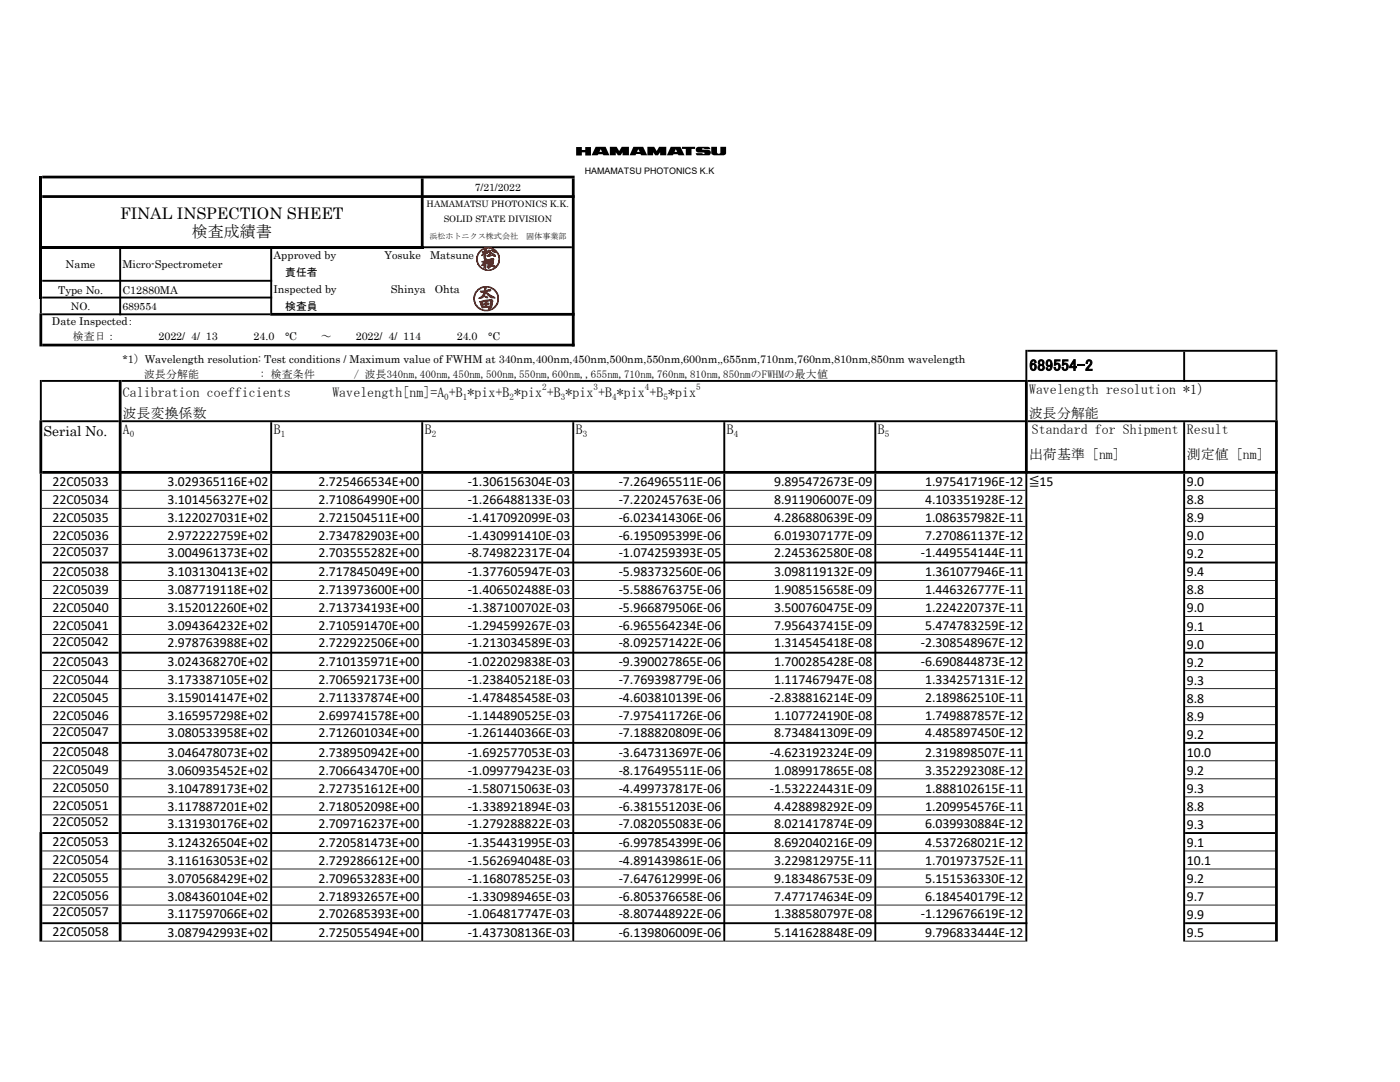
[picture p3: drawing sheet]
<svg xmlns="http://www.w3.org/2000/svg" width="279mm" height="216mm" viewBox="0 0 279 216" stroke-linecap="round" stroke-linejoin="round" font-family="sans-serif">
<defs><g id="words">
<g font-size="3.2">
<text x="24" y="43.6">FINAL INSPECTION SHEET</text>
<text x="38.3" y="47.3">検査成績書</text>
<text x="205.4" y="74">689554-2</text>
</g>
<g font-size="2.8">
<text x="24.5" y="79.2">Calibration coefficients　　　Wavelength[nm]=A +B *pix+B *pix +B *pix +B *pix +B *pix</text>
<text x="24.5" y="83.4">波長変換係数</text>
<text x="205.4" y="78.6">Wavelength resolution *1）</text>
<text x="205.4" y="83.4">波長分解能</text>
<text x="8.7" y="87">Serial No.</text>
<text x="24.5" y="86.7">A</text>
<text x="54.7" y="86.7">B</text>
<text x="84.8" y="86.7">B</text>
<text x="114.9" y="86.7">B</text>
<text x="145.1" y="86.7">B</text>
<text x="175.2" y="86.7">B</text>
<text x="205.9" y="86.7">Standard for Shipment Result</text>
<text x="205.4" y="91.6">出荷基準 [nm]</text>
<text x="236.9" y="91.6">測定値 [nm]</text>
<text x="10.5" y="96.9">22C05033</text>
<text x="10.5" y="100.5">22C05034</text>
<text x="33.4" y="97">3.029365116E+02</text>
<text x="33.4" y="100.6">3.101456327E+02</text>
<text x="63.5" y="97">2.725466534E+00</text>
<text x="63.5" y="100.6">2.710864990E+00</text>
<text x="93.3" y="97">-1.306156304E-03</text>
<text x="93.3" y="100.6">-1.266488133E-03</text>
<text x="123.5" y="97">-7.264965511E-06</text>
<text x="123.5" y="100.6">-7.220245763E-06</text>
<text x="154.5" y="97">9.895472673E-09</text>
<text x="154.5" y="100.6">8.911906007E-09</text>
<text x="184.6" y="97">1.975417196E-12</text>
<text x="184.6" y="100.6">4.103351928E-12</text>
<text x="205.4" y="97">≦15</text>
<text x="236.9" y="97">9.0</text>
<text x="236.9" y="100.6">8.8</text>
<text x="10.5" y="104.1">22C05035</text>
<text x="10.5" y="107.7">22C05036</text>
<text x="33.4" y="104.2">3.122027031E+02</text>
<text x="33.4" y="107.8">2.972222759E+02</text>
<text x="63.5" y="104.2">2.721504511E+00</text>
<text x="63.5" y="107.8">2.734782903E+00</text>
<text x="93.3" y="104.2">-1.417092099E-03</text>
<text x="93.3" y="107.8">-1.430991410E-03</text>
<text x="123.5" y="104.2">-6.023414306E-06</text>
<text x="123.5" y="107.8">-6.195095399E-06</text>
<text x="154.5" y="104.2">4.286880639E-09</text>
<text x="154.5" y="107.8">6.019307177E-09</text>
<text x="184.6" y="104.2">1.086357982E-11</text>
<text x="184.6" y="107.8">7.270861137E-12</text>
<text x="236.9" y="104.2">8.9</text>
<text x="236.9" y="107.8">9.0</text>
<text x="10.5" y="110.9">22C05037</text>
<text x="33.4" y="111.2">3.004961373E+02</text>
<text x="63.5" y="111.2">2.703555282E+00</text>
<text x="93.3" y="111.2">-8.749822317E-04</text>
<text x="123.5" y="111.2">-1.074259393E-05</text>
<text x="154.5" y="111.2">2.245362580E-08</text>
<text x="183.8" y="111.2">-1.449554144E-11</text>
<text x="236.9" y="111.4">9.2</text>
<text x="10.5" y="114.9">22C05038</text>
<text x="10.5" y="118.5">22C05039</text>
<text x="33.4" y="115">3.103130413E+02</text>
<text x="33.4" y="118.6">3.087719118E+02</text>
<text x="63.5" y="115">2.717845049E+00</text>
<text x="63.5" y="118.6">2.713973600E+00</text>
<text x="93.3" y="115">-1.377605947E-03</text>
<text x="93.3" y="118.6">-1.406502488E-03</text>
<text x="123.5" y="115">-5.983732560E-06</text>
<text x="123.5" y="118.6">-5.588676375E-06</text>
<text x="154.5" y="115">3.098119132E-09</text>
<text x="154.5" y="118.6">1.908515658E-09</text>
<text x="184.6" y="115">1.361077946E-11</text>
<text x="184.6" y="118.6">1.446326777E-11</text>
<text x="236.9" y="115">9.4</text>
<text x="236.9" y="118.6">8.8</text>
<text x="10.5" y="122.1">22C05040</text>
<text x="10.5" y="125.7">22C05041</text>
<text x="33.4" y="122.2">3.152012260E+02</text>
<text x="33.4" y="125.8">3.094364232E+02</text>
<text x="63.5" y="122.2">2.713734193E+00</text>
<text x="63.5" y="125.8">2.710591470E+00</text>
<text x="93.3" y="122.2">-1.387100702E-03</text>
<text x="93.3" y="125.8">-1.294599267E-03</text>
<text x="123.5" y="122.2">-5.966879506E-06</text>
<text x="123.5" y="125.8">-6.965564234E-06</text>
<text x="154.5" y="122.2">3.500760475E-09</text>
<text x="154.5" y="125.8">7.956437415E-09</text>
<text x="184.6" y="122.2">1.224220737E-11</text>
<text x="184.6" y="125.8">5.474783259E-12</text>
<text x="236.9" y="122.2">9.0</text>
<text x="236.9" y="125.8">9.1</text>
<text x="10.5" y="128.9">22C05042</text>
<text x="33.4" y="129.2">2.978763988E+02</text>
<text x="63.5" y="129.2">2.722922506E+00</text>
<text x="93.3" y="129.2">-1.213034589E-03</text>
<text x="123.5" y="129.2">-8.092571422E-06</text>
<text x="154.5" y="129.2">1.314545418E-08</text>
<text x="183.8" y="129.2">-2.308548967E-12</text>
<text x="236.9" y="129.4">9.0</text>
<text x="10.5" y="132.9">22C05043</text>
<text x="10.5" y="136.5">22C05044</text>
<text x="33.4" y="133">3.024368270E+02</text>
<text x="33.4" y="136.6">3.173387105E+02</text>
<text x="63.5" y="133">2.710135971E+00</text>
<text x="63.5" y="136.6">2.706592173E+00</text>
<text x="93.3" y="133">-1.022029838E-03</text>
<text x="93.3" y="136.6">-1.238405218E-03</text>
<text x="123.5" y="133">-9.390027865E-06</text>
<text x="123.5" y="136.6">-7.769398779E-06</text>
<text x="154.5" y="133">1.700285428E-08</text>
<text x="154.5" y="136.6">1.117467947E-08</text>
<text x="183.8" y="133">-6.690844873E-12</text>
<text x="184.6" y="136.6">1.334257131E-12</text>
<text x="236.9" y="133">9.2</text>
<text x="236.9" y="136.6">9.3</text>
<text x="10.5" y="140.1">22C05045</text>
<text x="10.5" y="143.7">22C05046</text>
<text x="33.4" y="140.2">3.159014147E+02</text>
<text x="33.4" y="143.8">3.165957298E+02</text>
<text x="63.5" y="140.2">2.711337874E+00</text>
<text x="63.5" y="143.8">2.699741578E+00</text>
<text x="93.3" y="140.2">-1.478485458E-03</text>
<text x="93.3" y="143.8">-1.144890525E-03</text>
<text x="123.5" y="140.2">-4.603810139E-06</text>
<text x="123.5" y="143.8">-7.975411726E-06</text>
<text x="153.6" y="140.2">-2.838816214E-09</text>
<text x="154.5" y="143.8">1.107724190E-08</text>
<text x="184.6" y="140.2">2.189862510E-11</text>
<text x="184.6" y="143.8">1.749887857E-12</text>
<text x="236.9" y="140.2">8.8</text>
<text x="236.9" y="143.8">8.9</text>
<text x="10.5" y="146.9">22C05047</text>
<text x="33.4" y="147.2">3.080533958E+02</text>
<text x="63.5" y="147.2">2.712601034E+00</text>
<text x="93.3" y="147.2">-1.261440366E-03</text>
<text x="123.5" y="147.2">-7.188820809E-06</text>
<text x="154.5" y="147.2">8.734841309E-09</text>
<text x="184.6" y="147.2">4.485897450E-12</text>
<text x="236.9" y="147.4">9.2</text>
<text x="10.5" y="150.9">22C05048</text>
<text x="10.5" y="154.5">22C05049</text>
<text x="33.4" y="151">3.046478073E+02</text>
<text x="33.4" y="154.6">3.060935452E+02</text>
<text x="63.5" y="151">2.738950942E+00</text>
<text x="63.5" y="154.6">2.706643470E+00</text>
<text x="93.3" y="151">-1.692577053E-03</text>
<text x="93.3" y="154.6">-1.099779423E-03</text>
<text x="123.5" y="151">-3.647313697E-06</text>
<text x="123.5" y="154.6">-8.176495511E-06</text>
<text x="153.6" y="151">-4.623192324E-09</text>
<text x="154.5" y="154.6">1.089917865E-08</text>
<text x="184.6" y="151">2.319898507E-11</text>
<text x="184.6" y="154.6">3.352292308E-12</text>
<text x="236.9" y="151">10.0</text>
<text x="236.9" y="154.6">9.2</text>
<text x="10.5" y="158.1">22C05050</text>
<text x="10.5" y="161.7">22C05051</text>
<text x="33.4" y="158.2">3.104789173E+02</text>
<text x="33.4" y="161.8">3.117887201E+02</text>
<text x="63.5" y="158.2">2.727351612E+00</text>
<text x="63.5" y="161.8">2.718052098E+00</text>
<text x="93.3" y="158.2">-1.580715063E-03</text>
<text x="93.3" y="161.8">-1.338921894E-03</text>
<text x="123.5" y="158.2">-4.499737817E-06</text>
<text x="123.5" y="161.8">-6.381551203E-06</text>
<text x="153.6" y="158.2">-1.532224431E-09</text>
<text x="154.5" y="161.8">4.428898292E-09</text>
<text x="184.6" y="158.2">1.888102615E-11</text>
<text x="184.6" y="161.8">1.209954576E-11</text>
<text x="236.9" y="158.2">9.3</text>
<text x="236.9" y="161.8">8.8</text>
<text x="10.5" y="164.8">22C05052</text>
<text x="33.4" y="165.1">3.131930176E+02</text>
<text x="63.5" y="165.1">2.709716237E+00</text>
<text x="93.3" y="165.1">-1.279288822E-03</text>
<text x="123.5" y="165.1">-7.082055083E-06</text>
<text x="154.5" y="165.1">8.021417874E-09</text>
<text x="184.6" y="165.1">6.039930884E-12</text>
<text x="236.9" y="165.4">9.3</text>
<text x="10.5" y="168.9">22C05053</text>
<text x="10.5" y="172.5">22C05054</text>
<text x="33.4" y="169">3.124326504E+02</text>
<text x="33.4" y="172.6">3.116163053E+02</text>
<text x="63.5" y="169">2.720581473E+00</text>
<text x="63.5" y="172.6">2.729286612E+00</text>
<text x="93.3" y="169">-1.354431995E-03</text>
<text x="93.3" y="172.6">-1.562694048E-03</text>
<text x="123.5" y="169">-6.997854399E-06</text>
<text x="123.5" y="172.6">-4.891439861E-06</text>
<text x="154.5" y="169">8.692040216E-09</text>
<text x="154.5" y="172.6">3.229812975E-11</text>
<text x="184.6" y="169">4.537268021E-12</text>
<text x="184.6" y="172.6">1.701973752E-11</text>
<text x="236.9" y="169">9.1</text>
<text x="236.9" y="172.6">10.1</text>
<text x="10.5" y="176.1">22C05055</text>
<text x="10.5" y="179.7">22C05056</text>
<text x="33.4" y="176.1">3.070568429E+02</text>
<text x="33.4" y="179.7">3.084360104E+02</text>
<text x="63.5" y="176.1">2.709653283E+00</text>
<text x="63.5" y="179.7">2.718932657E+00</text>
<text x="93.3" y="176.1">-1.168078525E-03</text>
<text x="93.3" y="179.7">-1.330989465E-03</text>
<text x="123.5" y="176.1">-7.647612999E-06</text>
<text x="123.5" y="179.7">-6.805376658E-06</text>
<text x="154.5" y="176.1">9.183486753E-09</text>
<text x="154.5" y="179.7">7.477174634E-09</text>
<text x="184.6" y="176.1">5.151536330E-12</text>
<text x="184.6" y="179.7">6.184540179E-12</text>
<text x="236.9" y="176.2">9.2</text>
<text x="236.9" y="179.8">9.7</text>
<text x="10.5" y="182.8">22C05057</text>
<text x="33.4" y="183.1">3.117597066E+02</text>
<text x="63.5" y="183.1">2.702685393E+00</text>
<text x="93.3" y="183.1">-1.064817747E-03</text>
<text x="123.5" y="183.1">-8.807448922E-06</text>
<text x="154.5" y="183.1">1.388580797E-08</text>
<text x="183.8" y="183.1">-1.129676619E-12</text>
<text x="236.9" y="183.4">9.9</text>
<text x="10.5" y="186.9">22C05058</text>
<text x="33.4" y="186.9">3.087942993E+02</text>
<text x="63.5" y="186.9">2.725055494E+00</text>
<text x="93.3" y="186.9">-1.437308136E-03</text>
<text x="123.5" y="186.9">-6.139806009E-06</text>
<text x="154.5" y="186.9">5.141628848E-09</text>
<text x="184.6" y="186.9">9.796833444E-12</text>
<text x="236.9" y="187">9.5</text>
</g>
<g font-size="2.2">
<text x="13.1" y="53.4">Name</text>
<text x="24.4" y="53.4">Micro-Spectrometer</text>
<text x="54.6" y="51.7">Approved by</text>
<text x="76.7" y="51.7">Yosuke</text>
<text x="85.8" y="51.7">Matsune</text>
<text x="11.6" y="58.6">Type No.</text>
<text x="24.4" y="58.6">C12880MA</text>
<text x="54.6" y="58.4">Inspected by　　　　　Shinya</text>
<text x="56.9" y="55.1">責任者</text>
<text x="86.8" y="58.4">Ohta</text>
<text x="10.4" y="64.8">Date Inspected：</text>
<text x="56.9" y="61.8">検査員</text>
<text x="14.5" y="67.8">検査日：</text>
<text x="31.6" y="67.8">2022/ 4/ 13</text>
<text x="50.6" y="67.8">24.0</text>
<text x="56.9" y="67.8">°C</text>
<text x="64.1" y="67.8">～</text>
<text x="71" y="67.8">2022/ 4/ 114</text>
<text x="91.2" y="67.8">24.0</text>
<text x="97.5" y="67.8">°C</text>
<text x="24.4" y="72.5">*1）Wavelength resolution: Test conditions / Maximum value of FWHM at 340nm,400nm,450nm,500nm,550nm,600nm,,655nm,710nm,760nm,810nm,850nm wavelength</text>
<text x="24.4" y="75.5">波長分解能</text>
<text x="51.9" y="75.5">: 検査条件</text>
<text x="70.6" y="75.5">/ 波長340nm,400nm,450nm,500nm,550nm,600nm,,655nm,710nm,760nm,810nm,850nmのFWHMの最大値</text>
</g>
<g font-size="2.1">
<text x="94.7" y="38.1">7/21/2022</text>
<text x="14.1" y="61.9">NO.</text>
<text x="24.4" y="61.9">689554</text>
</g>
<g font-size="1.8">
<text x="116.7" y="34.7">HAMAMATSU PHOTONICS K.K</text>
<text x="85.1" y="41.4">HAMAMATSU PHOTONICS K.K.</text>
<text x="88.6" y="44.2">SOLID STATE DIVISION</text>
<text x="108.2" y="77.9">2</text>
<text x="118.4" y="77.9">3</text>
<text x="128.7" y="77.9">4</text>
<text x="138.9" y="77.9">5</text>
<text x="88.6" y="79.8">0</text>
<text x="92.4" y="79.8">1</text>
<text x="101.7" y="79.8">2</text>
<text x="111.9" y="79.8">3</text>
<text x="122.2" y="79.8">4</text>
<text x="132.4" y="79.8">5</text>
<text x="25.9" y="87.2">0</text>
<text x="56" y="87.2">1</text>
<text x="86.2" y="87.2">2</text>
<text x="116.3" y="87.2">3</text>
<text x="146.5" y="87.2">4</text>
<text x="176.6" y="87.2">5</text>
</g>
<text font-size="1.6" x="85.7" y="47.8">浜松ホトニクス株式会社　固体事業部</text>
</g></defs>
<path d="M7.9 35.1h.5v24.5h-.5zM8.4 49.1h76.1v.5h-76.1z" fill="#000"/>
<g fill="#000">
<path d="M8 59.6h.3v2.9h-.3zM8.4 62.5h45.5v.4h-45.5z" fill-rule="evenodd"/>
<path d="M7.9 62.5h.5v6.6h-.5zM23.8 49.6h.4v13.3h-.4zM8.3 75.8h15.4v.4h-15.4zM204.6 69.8h.4v6h-.4zM24.3 75.8h180.3v.4h-180.3z" fill-rule="evenodd"/>
<path d="M8 75.8h.3v8.1h-.3zM8.4 83.9h15.3v.3h-15.3zM53.9 49.6h.4v12.8h-.4zM84 35.6h.5v14h-.5zM114.1 35.6h.6v33.5h-.6zM24.3 83.9h180.3v.3h-180.3zM236.1 70.2h.4v6h-.4zM254.6 70.2h.3v13.7h-.3z" fill-rule="evenodd"/>
<path d="M7.9 83.9h.5v10.6h-.5zM8.3 97.7h15.4v.2h-15.4zM24.3 97.7h29.6v.2h-29.6zM53.9 84.2h.4v9.8h-.4zM54.3 97.7h29.8v.2h-29.8zM84.1 84.2h.4v9.8h-.4zM84.5 97.7h29.7v.2h-29.7zM114.2 84.2h.4v9.8h-.4zM114.6 97.7h29.8v.2h-29.8zM144.4 84.2h.3v9.8h-.3zM144.7 97.7h29.8v.2h-29.8zM174.5 84.2h.4v9.8h-.4zM204.6 75.8h.5v18.7h-.5zM174.9 97.7h29.7v.2h-29.7zM236.1 84.2h.4v9.8h-.4zM8.3 101.3h15.4v.2h-15.4zM24.3 101.3h29.6v.2h-29.6zM54.3 101.3h29.8v.2h-29.8zM84.5 101.3h29.7v.2h-29.7zM114.6 101.3h29.8v.2h-29.8zM144.7 101.3h29.8v.2h-29.8zM174.9 101.3h29.7v.2h-29.7zM8.3 104.9h15.4v.2h-15.4zM24.3 104.9h29.6v.2h-29.6zM54.3 104.9h29.8v.2h-29.8zM84.5 104.9h29.7v.2h-29.7zM114.6 104.9h29.8v.2h-29.8zM144.7 104.9h29.8v.2h-29.8zM174.9 104.9h29.7v.2h-29.7zM8.3 108.5h15.4v.2h-15.4zM24.3 108.5h29.6v.2h-29.6zM54.3 108.5h29.8v.2h-29.8zM84.5 108.5h29.7v.2h-29.7zM114.6 108.5h29.8v.2h-29.8zM144.7 108.5h29.8v.2h-29.8zM174.9 108.5h29.7v.2h-29.7zM8.3 112.1h15.4v.3h-15.4zM24.3 112.1h180.7v.3h-180.7zM8.3 115.7h15.4v.2h-15.4zM24.3 115.7h29.6v.2h-29.6zM54.3 115.7h29.8v.2h-29.8zM84.5 115.7h29.7v.2h-29.7zM114.6 115.7h29.8v.2h-29.8zM144.7 115.7h29.8v.2h-29.8zM174.9 115.7h29.7v.2h-29.7zM8.3 119.3h15.4v.2h-15.4zM24.3 119.3h29.6v.2h-29.6zM54.3 119.3h29.8v.2h-29.8zM84.5 119.3h29.7v.2h-29.7zM114.6 119.3h29.8v.2h-29.8zM144.7 119.3h29.8v.2h-29.8zM174.9 119.3h29.7v.2h-29.7zM8.3 122.9h15.4v.2h-15.4zM24.3 122.9h29.6v.2h-29.6zM54.3 122.9h29.8v.2h-29.8zM84.5 122.9h29.7v.2h-29.7zM114.6 122.9h29.8v.2h-29.8zM144.7 122.9h29.8v.2h-29.8zM174.9 122.9h29.7v.2h-29.7zM8.3 126.5h15.4v.2h-15.4zM24.3 126.5h29.6v.2h-29.6zM54.3 126.5h29.8v.2h-29.8zM84.5 126.5h29.7v.2h-29.7zM114.6 126.5h29.8v.2h-29.8zM144.7 126.5h29.8v.2h-29.8zM174.9 126.5h29.7v.2h-29.7zM8.3 130h15.4v.4h-15.4zM24.3 130h180.7v.4h-180.7zM8.3 133.7h15.4v.2h-15.4zM24.3 133.7h29.6v.2h-29.6zM54.3 133.7h29.8v.2h-29.8zM84.5 133.7h29.7v.2h-29.7zM114.6 133.7h29.8v.2h-29.8zM144.7 133.7h29.8v.2h-29.8zM174.9 133.7h29.7v.2h-29.7zM8.3 137.3h15.4v.2h-15.4zM24.3 137.3h29.6v.2h-29.6zM54.3 137.3h29.8v.2h-29.8zM84.5 137.3h29.7v.2h-29.7zM114.6 137.3h29.8v.2h-29.8zM144.7 137.3h29.8v.2h-29.8zM174.9 137.3h29.7v.2h-29.7zM8.3 140.9h15.4v.2h-15.4zM24.3 140.9h29.6v.2h-29.6zM54.3 140.9h29.8v.2h-29.8zM84.5 140.9h29.7v.2h-29.7zM114.6 140.9h29.8v.2h-29.8zM144.7 140.9h29.8v.2h-29.8zM174.9 140.9h29.7v.2h-29.7zM8.3 144.5h15.4v.2h-15.4zM24.3 144.5h29.6v.2h-29.6zM54.3 144.5h29.8v.2h-29.8zM84.5 144.5h29.7v.2h-29.7zM114.6 144.5h29.8v.2h-29.8zM144.7 144.5h29.8v.2h-29.8zM174.9 144.5h29.7v.2h-29.7zM8.3 148h15.4v.4h-15.4zM24.3 148h180.7v.4h-180.7zM8.3 151.7h15.4v.2h-15.4zM24.3 151.7h29.6v.2h-29.6zM54.3 151.7h29.8v.2h-29.8zM84.5 151.7h29.7v.2h-29.7zM114.6 151.7h29.8v.2h-29.8zM144.7 151.7h29.8v.2h-29.8zM174.9 151.7h29.7v.2h-29.7zM8.3 155.3h15.4v.2h-15.4zM24.3 155.3h29.6v.2h-29.6zM54.3 155.3h29.8v.2h-29.8zM84.5 155.3h29.7v.2h-29.7zM114.6 155.3h29.8v.2h-29.8zM144.7 155.3h29.8v.2h-29.8zM174.9 155.3h29.7v.2h-29.7zM8.3 158.9h15.4v.2h-15.4zM24.3 158.9h29.6v.2h-29.6zM54.3 158.9h29.8v.2h-29.8zM84.5 158.9h29.7v.2h-29.7zM114.6 158.9h29.8v.2h-29.8zM144.7 158.9h29.8v.2h-29.8zM174.9 158.9h29.7v.2h-29.7zM8.3 162.5h15.4v.2h-15.4zM24.3 162.5h29.6v.2h-29.6zM54.3 162.5h29.8v.2h-29.8zM84.5 162.5h29.7v.2h-29.7zM114.6 162.5h29.8v.2h-29.8zM144.7 162.5h29.8v.2h-29.8zM174.9 162.5h29.7v.2h-29.7z" fill-rule="evenodd"/>
<path d="M8 94.5h.3v71.5h-.3zM8.4 166h15.3v.4h-15.3zM24.3 166h180.7v.4h-180.7zM8.4 169.7h15.3v.2h-15.3zM24.3 169.7h29.6v.2h-29.6zM54.3 169.7h29.8v.2h-29.8zM84.5 169.7h29.7v.2h-29.7zM114.6 169.7h29.8v.2h-29.8zM144.7 169.7h29.8v.2h-29.8zM174.9 169.7h29.7v.2h-29.7zM8.4 173.3h15.3v.2h-15.3zM24.3 173.3h29.6v.2h-29.6zM54.3 173.3h29.8v.2h-29.8zM84.5 173.3h29.7v.2h-29.7zM114.6 173.3h29.8v.2h-29.8zM144.7 173.3h29.8v.2h-29.8zM174.9 173.3h29.7v.2h-29.7zM8.4 176.9h15.3v.2h-15.3zM24.3 176.9h29.6v.2h-29.6zM54.3 176.9h29.8v.2h-29.8zM84.5 176.9h29.7v.2h-29.7zM114.6 176.9h29.8v.2h-29.8zM144.7 176.9h29.8v.2h-29.8zM174.9 176.9h29.7v.2h-29.7zM8.4 180.5h15.3v.2h-15.3zM24.3 180.5h29.6v.2h-29.6zM54.3 180.5h29.8v.2h-29.8zM84.5 180.5h29.7v.2h-29.7zM114.6 180.5h29.8v.2h-29.8zM144.7 180.5h29.8v.2h-29.8zM174.9 180.5h29.7v.2h-29.7zM8.4 184h15.3v.4h-15.3zM24.3 184h180.7v.4h-180.7zM8.4 187.7h15.3v.2h-15.3zM24.3 187.7h29.6v.2h-29.6zM54.3 187.7h29.8v.2h-29.8zM84.5 187.7h29.7v.2h-29.7zM114.6 187.7h29.8v.2h-29.8zM144.7 187.7h29.8v.2h-29.8zM174.9 187.7h29.7v.2h-29.7z" fill-rule="evenodd"/>
<path d="M205.1 83.9h49.4v.3h-49.4zM8.4 94h246.6v.5h-246.6zM236.5 97.7h18v.2h-18zM236.5 101.3h18v.2h-18zM236.5 104.9h18v.2h-18zM236.5 108.5h18v.2h-18zM236.5 112.1h18v.3h-18zM236.5 115.7h18v.2h-18zM236.5 119.3h18v.2h-18zM236.5 122.9h18v.2h-18zM236.5 126.5h18v.2h-18zM236.5 130h18v.4h-18zM236.5 133.7h18v.2h-18zM236.5 137.3h18v.2h-18zM236.5 140.9h18v.2h-18zM236.5 144.5h18v.2h-18zM236.5 148h18v.4h-18zM236.5 151.7h18v.2h-18zM236.5 155.3h18v.2h-18zM236.5 158.9h18v.2h-18zM236.5 162.5h18v.2h-18zM236.5 166h18v.4h-18zM236.5 169.7h18v.2h-18zM236.5 173.3h18v.2h-18zM236.5 176.9h18v.2h-18zM236.5 180.5h18v.2h-18zM236.5 184h18v.4h-18zM236.5 187.7h18v.2h-18z" fill-rule="evenodd"/>
<path d="M7.9 166h.5v21.9h-.5zM84.1 94.5h.4v93.4h-.4zM114.2 94.5h.4v93.4h-.4zM23.7 75.8h.6v112.1h-.6zM53.9 94.5h.4v93.4h-.4zM204.6 94.5h.4v93.4h-.4zM236.1 94.5h.4v93.4h-.4zM254.5 83.9h.5v104h-.5zM144.4 94.5h.3v93.4h-.3zM174.5 94.5h.4v93.4h-.4zM8.4 35.1h106.3v.5h-106.3zM8.4 38.9h106.3v.6h-106.3zM84.5 49.1h29.6v.4h-29.6zM8.4 55.8h45.9v.4h-45.9zM8.4 59.2h45.9v.4h-45.9zM53.9 62.4h60.8v.6h-60.8zM8.4 68.6h106.3v.5h-106.3zM205 69.8h49.9v.4h-49.9zM205.1 75.8h49.8v.4h-49.8z" fill-rule="evenodd"/>
</g>
<path d="M114.7 29.3h30.6v1.9h-30.6z" fill="#fff"/>
<path d="M114.7 29.3h30.6v1.9h-30.6z" fill="none" stroke="#fff" stroke-width=".2"/>
<g fill="#000">
<path d="M115 29.3h1.1v.6h.7v-.6h1.1v1.7h-1.1v-.6h-.7v.6h-1.1z" fill-rule="evenodd"/>
<path d="M118.9 29.3h2l.7 1.7h-1.2l-.1-.2h-.9l-.1 .2h-1.2z" fill-rule="evenodd"/>
<path d="M121.7 29.3h1.4l.5 .8 .5-.8h1.4v1.7h-1.3v-.6l-.3 .6h-.6l-.4-.6v.6h-1.2z" fill-rule="evenodd"/>
</g>
<path d="M119.9 29.8l.2 .5h-.5z" fill="#fff"/>
<path d="M126.4 29.3h2l.8 1.7h-1.2l-.2-.3h-.8l-.2 .3h-1.2z" fill-rule="evenodd" fill="#000"/>
<path d="M127.4 29.8l.3 .5h-.6z" fill="#fff"/>
<g fill="#000">
<path d="M129.2 29.3h1.4l.5 .8 .4-.8h1.5v1.7h-1.3v-.6l-.4 .6h-.5l-.5-.6v.6h-1.1z" fill-rule="evenodd"/>
<path d="M133.9 29.3h1.9l.8 1.7h-1.2l-.1-.2h-.9l-.1 .2h-1.2z" fill-rule="evenodd"/>
</g>
<path d="M134.9 29.8l.2 .5h-.5z" fill="#fff"/>
<g fill="#000">
<path d="M136.1 29.3h2.6v.4h-.7v1.3h-1.1v-1.3h-.8z" fill-rule="evenodd"/>
<path d="M138.9 29.5l.4-.2h2.1l.4 .4-1.2 .1a.22 .22 0 0 0-.3-.2 .22 .22 0 0 0-.1 .2l1.3 .1 .4 .5a.52 .52 0 0 1-.6 .6h-2.2l-.2-.4h1.2a.22 .22 0 0 0 .3 .1 .22 .22 0 0 0 .1-.2l-1.1-.1a.61 .61 0 0 1-.5-.9z" fill-rule="evenodd"/>
<path d="M141.9 29.3h1.2v1.2a.33 .33 0 0 0 .4 .2 .33 .33 0 0 0 .3-.3v-1.1h1.1v1.3l-.4 .4h-2l-.3-.1-.3-.3z" fill-rule="evenodd"/>
</g>
<g fill="none" stroke="#f00" stroke-width=".2">
<path d="M95.1 52h.2M95.1 51.9h.1M95.1 51.8h.1M95.1 51.7h.1M95.1 51.6h.1M95.1 51.5h.1M95.1 51.4h.1M95.1 51.4h.2M95.2 52.2h.1M95.2 52.1h.1M95.2 52h.1M95.2 51.4h.1"/>
<path d="M95.2 51.3h.1M95.2 51.2h.1M95.2 52.3h.1M95.2 51.1h.1M95.2 52.5h.2M95.2 52.4h.1M95.2 51h.2M95.3 52.5h.1M95.3 50.9h.1M95.3 52.6h.2M95.3 52.6h.1M95.3 50.8h.1"/>
<path d="M95.3 50.8h.2M95.4 52.7h.1M95.4 50.7h.1M95.4 50.6h.1M95.4 52.8h.2M95.4 52.8h.1M95.4 50.5h.2M95.5 52.9h.1M95.5 52.9l.2 .1M95.5 50.5h.1M95.6 53.1h.2M95.6 53h.1"/>
<path d="M95.6 50.4h.1M95.6 50.3h.2M95.7 53.2h.1M95.7 50.4l-.2 .1M95.7 50.2h.1M95.7 53.2l.2 .1M95.8 53.3h.1M95.8 53.3h.3M95.8 50.1h.2M95.8 50h.3M95.9 53.4h.2M95.9 50h.2"/>
<path d="M95.9 50.1l-.2 .1M96 53.5h.2M96.1 53.6h.2M96.1 53h.1M96.1 49.8h.2M96.1 52.2h.8M96.1 50.9h.3M96.2 53.6h.2M96.2 52.9h.3M96.2 50.9h.2M96.2 49.8h.2M96.2 53.6h.3"/>
<path d="M96.2 52.8h.3M96.2 52.3h.3M96.2 50.8h.3M96.2 50.3h.7M96.2 50.2h.7M96.2 49.7h.3M96.3 49.9h-.3M96.3 53.7h.2M96.3 52.8h.2M96.3 52.7h.3M96.3 52.2h.8M96.3 51h-.2"/>
<path d="M96.3 50.8h.3M96.3 50.3h.2M96.3 50.2h.6M96.3 49.7h.2M96.4 53.7h.2M96.4 50.6h.5M96.4 49.7h.5M96.4 53.8h.5M96.4 52.9l-.3 .1M96.4 52.6h.5M96.5 52.5h.4M96.5 52.5h.8"/>
<path d="M96.5 50.5h.8M96.5 52.5h.7M96.5 50.5h.7M96.6 52.4h.6M96.6 50.4h.3M96.6 50.3h.3M96.6 53.4h.3M96.6 53.3h.3M96.6 53.2h.3M96.6 52.3h.3M96.6 51.6h.4M96.6 51.4h.3"/>
<path d="M96.6 51.3h.3M96.6 51.2h.3M96.6 51.1h.3M96.6 49.7h.4M96.6 53.1h.3M96.6 53h.3M96.6 52.9h.3M96.6 52.8h.3M96.6 52.7h.3M96.6 51.6h.2M96.6 51h.3M96.6 50.9h.3"/>
<path d="M96.6 50.8h.3M96.6 49.8h.4M96.7 53.8h.5M96.7 49.5h.5M96.7 52h.6M96.7 52h.5M96.7 51.9h.3M96.7 51.8h.3M96.7 51.7h.3M96.7 50.1h.6M96.7 50h.5M96.7 50h.2"/>
<path d="M96.7 49.9h.3M96.7 49.8h.3M96.8 53.9h1.2M96.8 49.5h1.2M96.9 50.7h-.6M96.9 53.9h1M96.9 53.5h-.2M96.9 52.7h-.6M96.9 49.6h-.4M96.9 49.4h1M97 52.6h.3M97 52.5h.3"/>
<path d="M97 50.6h.2M97 50.6h.3M97.2 52.6h.1M97.2 51.1h.8M97.2 51.1h.6M97.2 50.4h.3M97.3 51.2h.2M97.3 51.1h.4M97.3 50.3h.3M97.3 50.1l-.8 .1M97.3 53.4h.4M97.3 53.3h.4"/>
<path d="M97.3 53.3h.5M97.3 53.2h.7M97.3 53.1h.3M97.3 51.8h.7M97.3 51.8h1.3M97.3 50.2h.3M97.3 50.2h.4M97.4 53.5h.2M97.4 53.4h.3M97.4 53.1h.2M97.4 53h.2M97.4 52.9h.2"/>
<path d="M97.4 52.8h.2M97.4 52.7h.2M97.4 52.6h.2M97.4 52.6h.5M97.4 52.5h.5M97.4 52.5h.4M97.4 52.5h.3M97.4 52.3h1M97.4 52.3h.2M97.4 52.2h.2M97.4 52.2h.3M97.4 52h1.1"/>
<path d="M97.4 52h.3M97.4 51.9h.3M97.4 50.4l-.9 .1M97.4 50.1h.4M97.5 50.1h.3M97.5 50.9h.2M97.5 50h.3M97.5 50h.2M97.5 49.9h.1M97.5 50.8h.3M97.6 50.8h.2M97.6 50.8h.3"/>
<path d="M97.7 53.8h.5M97.7 53.1h.3M97.7 52.9h.2M97.7 51.7h.9M97.7 50.6h.3M97.7 49.5h.5M97.7 52.9h.7M97.7 52.8h.6M97.7 52.6h.7M97.7 52.3h.8M97.7 50.5h.4M97.7 50.5h.5"/>
<path d="M97.8 53.1h.2M97.8 52.8h.5M97.8 52h.7M97.8 50.4l.4 .1M97.8 50.4h.3M97.8 50.3h.2M97.9 53h.2M97.9 52.7h.3M97.9 51.7h.7M97.9 50.9h.9M97.9 53.2l-.6 .1M97.9 49.6h.4"/>
<path d="M98 53h.6M98 52.4h-.6M98 52.2h.5M98 51.6h.5M98 50.7h-.4M98 52.9l.6 .1M98 52.6h.5M98 52.5h.5M98 52.5h.4M98 50.9h.8M98 49.9h.4M98.1 52.4h.3"/>
<path d="M98.1 52.2h.4M98.1 50h.4M98.2 51.9h.3M98.2 51.8h.3M98.2 51.6h.2M98.2 50h.4M98.2 49.7h.3M98.2 53.7h.3M98.2 53h.5M98.2 50h.5M98.3 53.1h.4M98.3 50.7h.3"/>
<path d="M98.3 50.6h.1M98.3 50.1h.4M98.3 53.7h.3M98.3 53.1h.6M98.3 50.8h.4M98.3 50.1l.5 .1M98.3 49.7h.3M98.4 53.6h.2M98.4 53.2h.7M98.4 52.7h-.7M98.4 50.8h.3M98.4 49.7h.2"/>
<path d="M98.4 53.8h-.5M98.5 53.6h.2M98.5 52.1h-2M98.5 50.2h.3M98.5 49.8h.2M98.5 53.6h.3M98.5 51.1h.3M98.5 50.2h.4M98.6 53.3h.2M98.6 51.1h.2M98.6 50.3h.3M98.6 51.2h.2"/>
<path d="M98.6 49.9h.2M98.7 53.4h.2M98.7 50h.2M98.8 53.4h.1M98.8 50h.1M98.8 53.3h.2M98.8 50h.2M98.8 53.5h-.2M98.8 51h-1.6M98.8 50.1h.2M98.9 53.3h.2M98.9 50.1l.2 .1"/>
<path d="M99 53.1h.2M99 50.2h.1M99.1 50.3h.1M99.1 53.1h.1M99.1 50.3h.2M99.1 53h.2M99.2 53h.1M99.2 50.4l.2 .1M99.2 50.4h.1M99.2 52.9h.2M99.2 50.5h.2M99.3 52.8h.1"/>
<path d="M99.3 52.7h.1M99.3 50.6h.1M99.4 52.9l-.2 .1M99.4 52.7h.1M99.4 50.7h.1M99.4 52.6h.1M99.4 50.8h.1M99.4 52.5h.1M99.4 52.5h.2M99.4 51h.2M99.4 50.9h.2M99.5 52.4h.1"/>
<path d="M99.5 52.3h.1M99.5 51.1h.1M99.5 52.3h.2M99.5 52.2h.2M99.5 51.2h.2M99.5 51.1h.2M99.6 52.2h.1M99.6 52.1h.1M99.6 52h.1M99.6 51.4h.1M99.6 51.3h.1M99.6 51.2h.1"/>
<path d="M99.6 51.9h.1M99.6 51.8h.1M99.6 51.7h.1M99.6 51.6h.1M99.6 51.5h.1"/>
</g>
<g fill="none" stroke="#ff2c01" stroke-width=".2">
<path d="M94.6 60h.1M94.6 59.9h.1M94.6 59.8h.1M94.6 59.7h.1M94.6 59.6h.1M94.6 59.5h.1M94.6 59.4h.1M94.6 59.3h.1M94.6 59.2h.1M94.6 59.1h.1M94.6 59h.2M94.7 59h.1"/>
<path d="M94.7 58.9h.1M94.7 58.8h.1M94.7 58.7h.1M94.7 58.7h.2M94.8 58.6h.1M94.8 58.5h.2M94.9 58.4h.1M94.9 58.3h.2M95 58.5h-.2M95 58.2h.2M95 58.1h.2M95.1 58.1h.2"/>
<path d="M95.1 58.3h-.1M95.2 58h.1M95.2 57.9h.2M95.3 57.9h.2M95.3 57.8h.2M95.4 58h-.2M95.4 57.7h.2M95.5 59.6h.3M95.5 59.5h.5M95.6 59.5h.5M95.6 57.6h.2M95.7 59.4h.5"/>
<path d="M95.7 57.6h.2M95.8 57.5h.2M95.8 57.7h-.4M95.8 57.5h.3M95.8 58.1h1.5M95.8 58.1h2M95.9 59.3h.5M95.9 58.2h1.3M95.9 58.3h1.2M95.9 58.2h1.2M96 57.4h.4M96 59.3h.4"/>
<path d="M96.1 59.2h.4M96.1 58.3h.4M96.1 57.3h.8M96.1 59.1h.5M96.1 58.4h.3M96.2 59.1h.7M96.2 57.3h1.6M96.3 59h.3M96.3 58.9h.4M96.4 59.4h-.6M96.4 58.9h.3M96.4 57.4h-.6"/>
<path d="M96.4 58.8h.3M96.4 60h1.9M96.4 58.8h.4M96.4 57.2h1.2M96.5 58.7h.3M96.5 58.6h.3M96.5 58.5h.3M96.5 57.4h.5M96.6 58.5h.2M96.6 57.4h.3M96.6 58.4h.3M96.6 58.4h.6"/>
<path d="M96.6 58.3h.6M96.6 59.9h1.7M96.6 58h1.2M96.6 57.2h.8M96.7 59.1h.4M96.7 58h1.2M96.7 57.9h.2M96.7 57.8h.2M96.7 57.5h.3M96.7 57.7h.2M96.7 57.6h.3M96.8 59.2h.4"/>
<path d="M96.8 59.3h.5M96.9 59.3h.4M96.9 58.4h.3M97 59.4h.3M97 58.5h.3M97 58.5h.4M97.1 59.9h1.1M97.1 59.4h.2M97.1 58.6h.4M97.2 58.6h.3M97.2 58.7h.3M97.2 57.9h.8"/>
<path d="M97.2 58.7h.4M97.3 58.8h.5M97.3 58.8h.4M97.3 57.9h.7M97.4 58.9h.5M97.4 57.8h.6M97.4 57.3h.6M97.5 59.8h.7M97.5 58.9h.5M97.5 59h.5M97.5 59h.6M97.6 59.1h.7"/>
<path d="M97.6 57.8h.3M97.6 57.4h.5M97.7 59.1h.6M97.7 59.8h.3M97.7 59.2h.7M97.7 59.2h.8M97.7 57.4h.5M97.8 59.3h.8M97.8 59.3h.9M97.9 59.4h.9M97.9 57.5h.4M98 59.4h.8"/>
<path d="M98 57.5h.3M98.1 57.6h.3M98.2 57.6h.3M98.3 57.7h.3M98.4 57.7h.3M98.5 57.8h.3M98.5 57.8h.2M98.6 59.5h.2M98.6 57.9h.2M98.7 58h.2M98.8 58h.1M98.8 58.1h.2"/>
<path d="M98.8 58.2h.3M98.9 58.2h.2M98.9 58.3h.2M99 58.3h.1M99 58.4h.2M99.1 58.5h.1M99.1 58.4h.1M99.1 58.5h.2M99.1 58.6h.2M99.2 58.7h.2M99.2 58.6h.1M99.2 58.8h.2"/>
<path d="M99.3 59h.1M99.3 58.9h.1M99.3 60h.2M99.3 59.9h.2M99.3 59.3h.2M99.3 59.2h.2M99.3 59.2h.1M99.3 59.1h.1M99.4 59.9h.1M99.4 59.8h.1M99.4 59.7h.1M99.4 59.6h.1"/>
<path d="M99.4 59.5h.1M99.4 59.4h.1M99.4 59.3h.1M94.6 60.2h.2M94.6 60.1h.1M94.7 60.3h.1M94.7 60.2h.1M94.7 60.4h.1M94.7 60.5h.2M94.8 60.7h.2M94.8 60.6h.1M94.8 60.5h.1"/>
<path d="M94.9 60.8h.1M94.9 60.9h.2M95 60.9h.1M95 61h.2M95.1 61.1h.2M95.2 61.2h.1M95.2 61.3h.2M95.2 61.3h.3M95.3 61.4h.2M95.4 61.4h.2M95.4 61.5h.3M95.5 61.5h.3"/>
<path d="M95.5 61.6h.3M95.6 61.6h.3M95.7 60.2h.3M95.7 60.2h.4M95.8 61.7h.2M95.8 61.7h.4M95.8 60.3h.4M95.8 60.5h.5M95.8 60.4h.4M95.9 60.5h.4M95.9 61.8h.5M95.9 60.7h.4"/>
<path d="M95.9 60.6h.4M96 61.8h.4M96 60.8h1.1M96 60.7h1.6M96 61h.4M96 60.9h.4M96.1 61h.3M96.1 61.8h1.9M96.1 61.2h.3M96.1 61.1h.3M96.1 60.1h1.5M96.1 61.3h1.5"/>
<path d="M96.2 61.3h1.9M96.2 60.1h1M96.2 61.4h.5M96.3 61.4h.1M96.3 61.9h1.4M96.3 61.5h.1M96.3 60.2h.9M96.3 60h2M96.4 60.7h1.2M96.4 60.2h.3M96.4 62h1.2M96.5 61.2h1.1"/>
<path d="M96.5 60.9h.1M96.5 60.6h1.1M96.6 62h.8M96.6 61.2h1M96.7 60.6h.9M96.8 60.5h.8M96.8 61.1h.7M96.9 61l.6 .1M96.9 61h.2M96.9 60.9h.2M96.9 60.5h.7M96.9 60.4h.3"/>
<path d="M96.9 60.3h.3M96.9 60.2h.3M97.5 61.4h.5M97.5 61.6h.4M97.5 61.5h.5M97.5 60.7l-1.5 .1M97.6 61.7h.7M97.6 61.7h.2M97.6 61.8h.5M97.8 61.3h.3M97.8 61.2h.3M97.8 61.1h.3"/>
<path d="M97.8 61h.4M97.8 60.9h.4M97.9 60.9h.3M97.9 60.8h.3M97.9 60.8h.4M97.9 60.1h.4M97.9 61.6h-.3M97.9 60.7h.4M97.9 60.6h.4M97.9 60.5h.3M98 60.5h.3M98 60.4h.3"/>
<path d="M98 60.3h.3M98 60.2h.3M98 61.7h.3M98.3 61.6h.2M98.3 61.5h.3M98.4 61.5h.2M98.4 61.4h.3M98.5 61.6h-.4M98.5 61.4h.2M98.7 61.3h.1M98.7 61.2h.2M98.8 61.2h.1"/>
<path d="M98.8 61.1h.1M98.8 61.3h-.3M98.8 61h.3M98.9 61h.2M98.9 60.9h.2M99 60.9h.1M99 61l-.2 .1M99 60.8h.2M99.1 60.7h.1M99.1 60.7h.2M99.1 60.6h.2M99.2 60.5h.1"/>
<path d="M99.2 60.5h.2M99.2 60.7l-.1 .1M99.2 60.4h.2M99.3 60.4h.1M99.3 60.3h.1M99.3 60.2h.1M99.3 60.1h.1M99.3 60h.1"/>
</g>
<use href="#words"/>
</svg>
